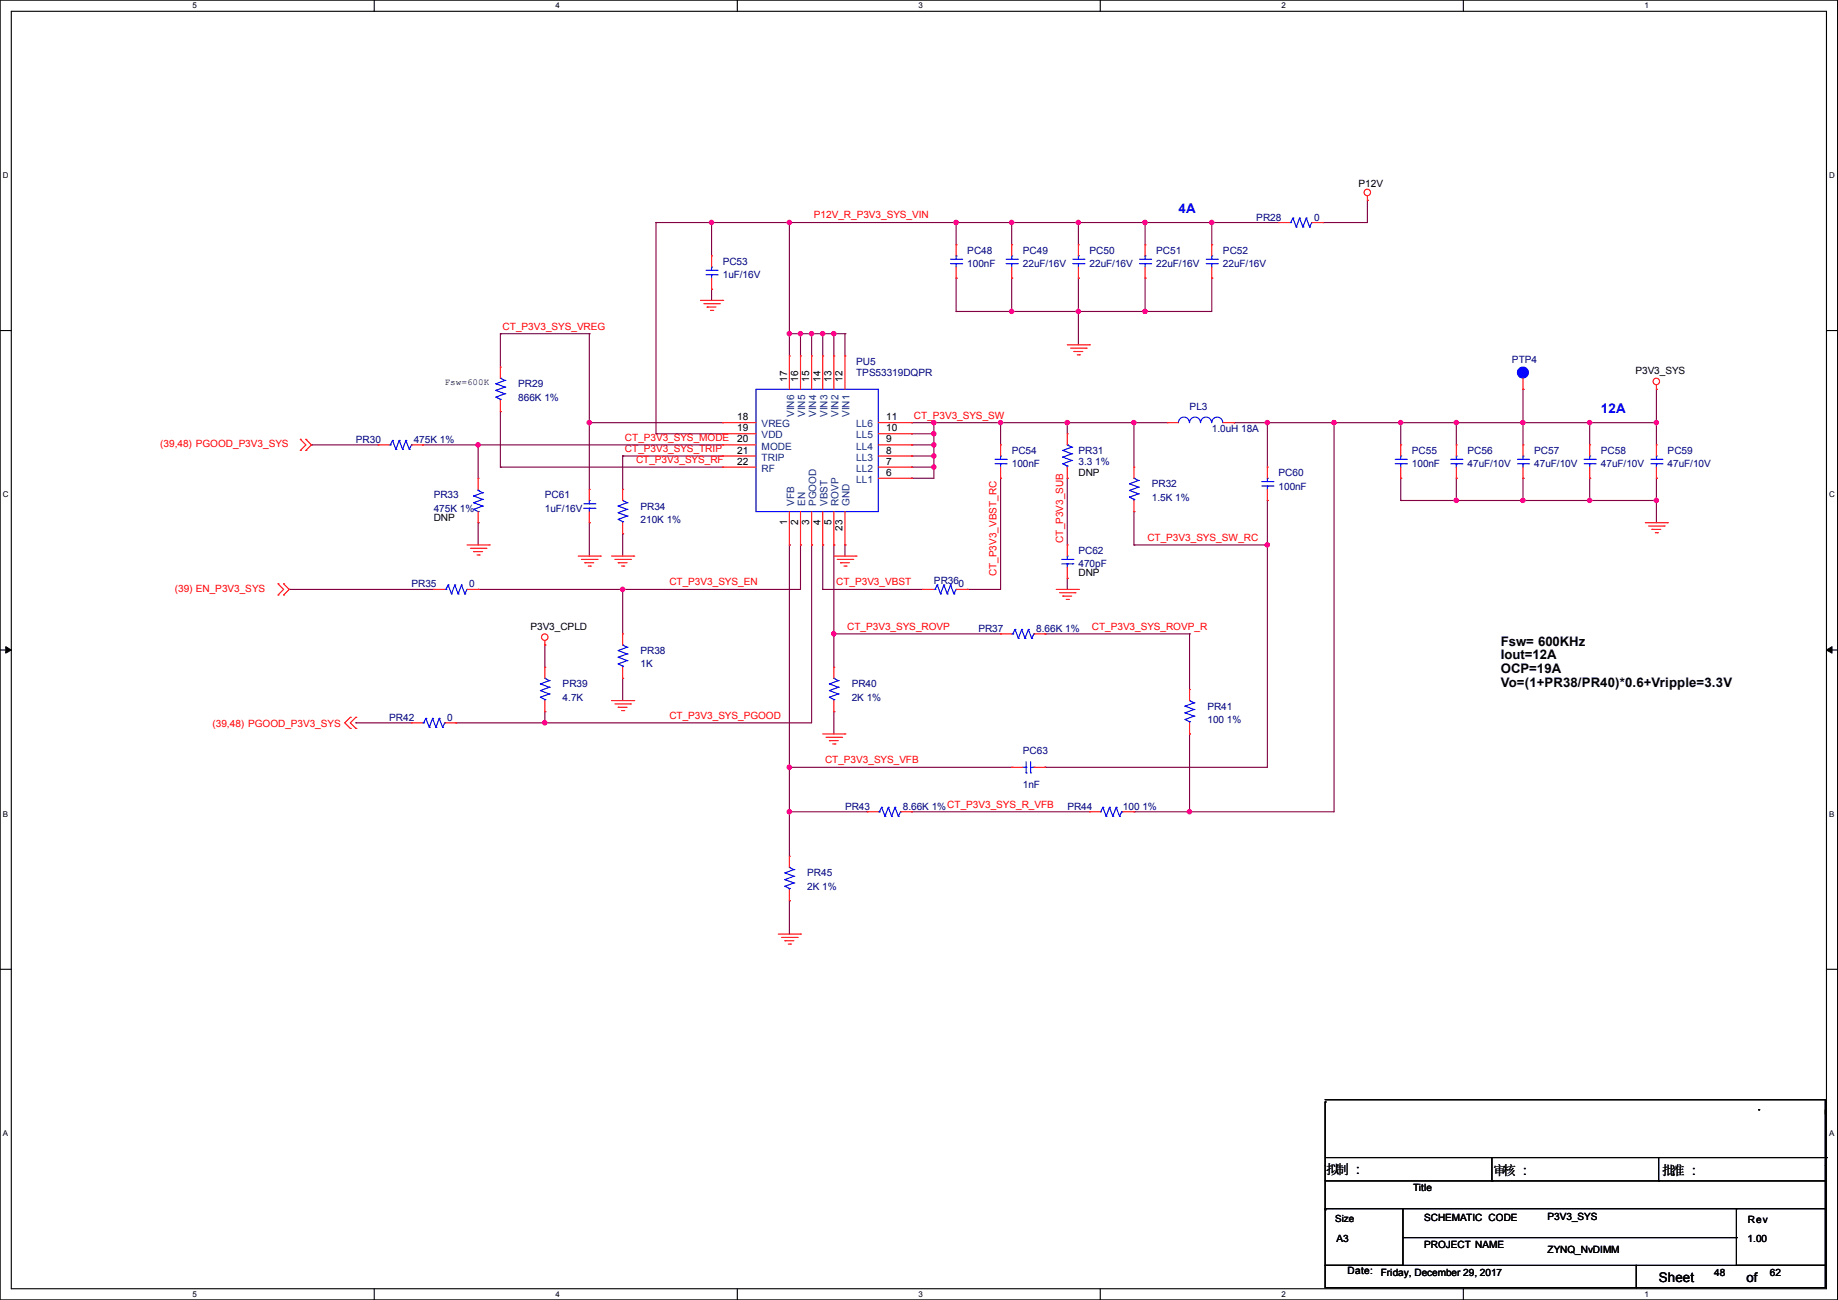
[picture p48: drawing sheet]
<svg xmlns="http://www.w3.org/2000/svg" width="420mm" height="297mm" viewBox="0 0 420 297" stroke-linecap="round" stroke-linejoin="round" font-family="sans-serif">
<defs><g id="words">
<g font-size="3" fill="#00f">
<text x="269.3" y="48.6">4A</text>
<text x="365.8" y="94.3">12A</text>
</g>
<g font-size="3">
<text x="343" y="147.6">Fsw= 600KHz</text>
<text x="343" y="150.7">Iout=12A</text>
<text x="343" y="153.8">OCP=19A</text>
<text x="343" y="156.8">Vo=(1+PR38/PR40)*0.6+Vripple=3.3V</text>
<text x="303.1" y="268.2">拟制 :::</text>
<text x="303.1" y="268.2">拟制</text>
<text x="341.2" y="268.5">审核 :::</text>
<text x="341.2" y="268.5">审核</text>
<text x="379.8" y="268.5">批准 :::</text>
<text x="379.8" y="268.5">批准</text>
<text x="379" y="292.9">Sheet</text>
<text x="399.1" y="292.8">of</text>
</g>
<g font-size="2.3">
<text x="310.4" y="42.8">P12V</text>
<text x="179.8" y="87.2" transform="rotate(-90 179.8 87.2)">17</text>
<text x="182.4" y="87.2" transform="rotate(-90 182.4 87.2)">16</text>
<text x="184.9" y="87.2" transform="rotate(-90 184.9 87.2)">15</text>
<text x="187.5" y="87.2" transform="rotate(-90 187.5 87.2)">14</text>
<text x="190" y="87.2" transform="rotate(-90 190 87.2)">13</text>
<text x="192.5" y="87.2" transform="rotate(-90 192.5 87.2)">12</text>
<text x="373.7" y="85.4">P3V3_SYS</text>
<text x="168.5" y="96">18</text>
<text x="168.5" y="98.6">19</text>
<text x="168.5" y="101.1">20</text>
<text x="202.5" y="101.1">9</text>
<text x="202.5" y="98.6">10</text>
<text x="202.5" y="96">11</text>
<text x="168.5" y="103.6">21</text>
<text x="168.5" y="106.2">22</text>
<text x="202.5" y="106.2">7</text>
<text x="202.5" y="103.6">8</text>
<text x="202.5" y="108.7">6</text>
<text x="246.4" y="108.8">DNP</text>
<text x="99.1" y="119">DNP</text>
<text x="179.8" y="119.9" transform="rotate(-90 179.8 119.9)">1</text>
<text x="182.4" y="119.9" transform="rotate(-90 182.4 119.9)">2</text>
<text x="184.9" y="119.9" transform="rotate(-90 184.9 119.9)">3</text>
<text x="187.5" y="119.9" transform="rotate(-90 187.5 119.9)">4</text>
<text x="190" y="119.9" transform="rotate(-90 190 119.9)">5</text>
<text x="192.5" y="121.2" transform="rotate(-90 192.5 121.2)">23</text>
<text x="246.4" y="131.7">DNP</text>
<text x="121.2" y="143.8">P3V3_CPLD</text>
<text x="322.9" y="272.1">Title</text>
<text x="325.4" y="279">SCHEMATIC CODE</text>
<text x="353.6" y="278.7">P3V3_SYS</text>
<text x="399.4" y="279.5">Rev</text>
<text x="305.4" y="283.8">A3</text>
<text x="325.4" y="285.1">PROJECT NAME</text>
<text x="353.6" y="286.3">ZYNQ_NvDIMM</text>
<text x="399.4" y="283.8">1.00</text>
<text x="307.9" y="291.2">Date:</text>
<text x="315.5" y="291.4">Friday, December 29, 2017</text>
<text x="391.7" y="291.4">48</text>
<text x="404.4" y="291.4">62</text>
</g>
<g font-size="2.3" fill="#f00">
<text x="186" y="49.9">P12V_R_P3V3_SYS_VIN</text>
<text x="114.9" y="75.3">CT_P3V3_SYS_VREG</text>
<text x="208.8" y="95.6">CT_P3V3_SYS_SW</text>
<text x="142.8" y="100.7">CT_P3V3_SYS_MODE</text>
<text x="36.6" y="102.2">(39,48) PGOOD_P3V3_SYS</text>
<text x="142.8" y="103.3">CT_P3V3_SYS_TRIP</text>
<text x="145.3" y="105.8">CT_P3V3_SYS_RF</text>
<text x="243" y="124" transform="rotate(-90 243 124)">CT_P3V3_SUB</text>
<text x="262.2" y="123.6">CT_P3V3_SYS_SW_RC</text>
<text x="227.7" y="131.6" transform="rotate(-90 227.7 131.6)">CT_P3V3_VBST_RC</text>
<text x="39.9" y="135.2">(39) EN_P3V3_SYS</text>
<text x="153" y="133.7">CT_P3V3_SYS_EN</text>
<text x="191.1" y="133.7">CT_P3V3_VBST</text>
<text x="193.6" y="143.9">CT_P3V3_SYS_ROVP</text>
<text x="249.5" y="143.9">CT_P3V3_SYS_ROVP_R</text>
<text x="48.6" y="166.2">(39,48) PGOOD_P3V3_SYS</text>
<text x="153" y="164.2">CT_P3V3_SYS_PGOOD</text>
<text x="188.5" y="174.4">CT_P3V3_SYS_VFB</text>
</g>
<g font-size="2.3" fill="#000080">
<text x="287.1" y="50.4">PR28</text>
<text x="300.3" y="50.4">0</text>
<text x="221" y="58">PC48</text>
<text x="233.7" y="58">PC49</text>
<text x="249" y="58">PC50</text>
<text x="264.2" y="58">PC51</text>
<text x="279.5" y="58">PC52</text>
<text x="165.2" y="60.5">PC53</text>
<text x="165.2" y="63.6">1uF/16V</text>
<text x="221" y="61">100nF</text>
<text x="233.7" y="61">22uF/16V</text>
<text x="249" y="61">22uF/16V</text>
<text x="264.2" y="61">22uF/16V</text>
<text x="279.5" y="61">22uF/16V</text>
<text x="195.6" y="83.4">PU5</text>
<text x="345.5" y="82.9">PTP4</text>
<text x="118.4" y="88.5">PR29</text>
<text x="195.6" y="85.9">TPS53319DQPR</text>
<text x="118.4" y="91.5">866K 1%</text>
<text x="271.8" y="93.6">PL3</text>
<text x="81.3" y="101.2">PR30</text>
<text x="94.5" y="101.2">475K 1%</text>
<text x="276.9" y="98.6">1.0uH 18A</text>
<text x="231.2" y="103.7">PC54</text>
<text x="231.2" y="106.8">100nF</text>
<text x="246.4" y="103.7">PR31</text>
<text x="246.4" y="106.3">3.3 1%</text>
<text x="322.6" y="103.7">PC55</text>
<text x="322.6" y="106.8">100nF</text>
<text x="335.3" y="103.7">PC56</text>
<text x="335.3" y="106.8">47uF/10V</text>
<text x="350.6" y="103.7">PC57</text>
<text x="350.6" y="106.8">47uF/10V</text>
<text x="365.8" y="103.7">PC58</text>
<text x="365.8" y="106.8">47uF/10V</text>
<text x="381.1" y="103.7">PC59</text>
<text x="381.1" y="106.8">47uF/10V</text>
<text x="99.1" y="113.9">PR33</text>
<text x="124.5" y="113.9">PC61</text>
<text x="263.2" y="111.3">PR32</text>
<text x="292.2" y="108.8">PC60</text>
<text x="292.2" y="111.8">100nF</text>
<text x="99.1" y="116.9">475K 1%</text>
<text x="124.5" y="116.9">1uF/16V</text>
<text x="146.4" y="116.4">PR34</text>
<text x="146.4" y="119.5">210K 1%</text>
<text x="263.2" y="114.4">1.5K 1%</text>
<text x="246.4" y="126.6">PC62</text>
<text x="246.4" y="129.6">470pF</text>
<text x="94" y="134.2">PR35</text>
<text x="107.2" y="134.2">0</text>
<text x="213.4" y="133.4">PR36</text>
<text x="219" y="134.2">0</text>
<text x="146.4" y="149.4">PR38</text>
<text x="223.6" y="144.4">PR37</text>
<text x="236.8" y="144.4">8.66K 1%</text>
<text x="146.4" y="152.5">1K</text>
<text x="128.6" y="157.1">PR39</text>
<text x="128.6" y="160.1">4.7K</text>
<text x="194.6" y="157.1">PR40</text>
<text x="194.6" y="160.1">2K 1%</text>
<text x="88.9" y="164.7">PR42</text>
<text x="102.2" y="164.7">0</text>
<text x="275.9" y="162.1">PR41</text>
<text x="275.9" y="165.2">100 1%</text>
<text x="233.7" y="172.3">PC63</text>
<text x="233.7" y="179.9">1nF</text>
<text x="193.1" y="185">PR43</text>
<text x="206.3" y="185">8.66K 1%CT_P3V3_SYS_R_VFB</text>
<text x="243.9" y="185">PR44</text>
<text x="256.6" y="185">100 1%</text>
<text x="184.5" y="200.2">PR45</text>
<text x="184.5" y="203.3">2K 1%</text>
</g>
<g font-size="2.3" fill="#004080">
<text x="181.5" y="95.3" transform="rotate(-90 181.5 95.3)">VIN6</text>
<text x="184" y="95.3" transform="rotate(-90 184 95.3)">VIN5</text>
<text x="186.5" y="95.3" transform="rotate(-90 186.5 95.3)">VIN4</text>
<text x="189.1" y="95.3" transform="rotate(-90 189.1 95.3)">VIN3</text>
<text x="191.6" y="95.3" transform="rotate(-90 191.6 95.3)">VIN2</text>
<text x="194.2" y="95.3" transform="rotate(-90 194.2 95.3)">VIN1</text>
<text x="174" y="97.6">VREG</text>
<text x="174" y="100.2">VDD</text>
<text x="195.6" y="100.2">LL5</text>
<text x="195.6" y="97.6">LL6</text>
<text x="174" y="102.7">MODE</text>
<text x="174" y="105.2">TRIP</text>
<text x="174" y="107.8">RF</text>
<text x="195.6" y="107.8">LL2</text>
<text x="195.6" y="105.2">LL3</text>
<text x="195.6" y="102.7">LL4</text>
<text x="195.6" y="110.3">LL1</text>
<text x="181.5" y="115.6" transform="rotate(-90 181.5 115.6)">VFB</text>
<text x="184" y="115.6" transform="rotate(-90 184 115.6)">EN</text>
<text x="186.5" y="115.6" transform="rotate(-90 186.5 115.6)">PGOOD</text>
<text x="189.1" y="115.6" transform="rotate(-90 189.1 115.6)">VBST</text>
<text x="191.6" y="115.6" transform="rotate(-90 191.6 115.6)">ROVP</text>
<text x="194.2" y="115.6" transform="rotate(-90 194.2 115.6)">GND</text>
</g>
<text font-size="2.2" x="305.1" y="279.2">Size</text>
<text font-size="2.1" x="101.6" y="88.1">Fsw=600K</text>
<g font-size="1.8">
<text x="44" y="1.9">5</text>
<text x="127" y="1.9">4</text>
<text x="209.9" y="1.9">3</text>
<text x="292.9" y="1.9">2</text>
<text x="375.8" y="1.9">1</text>
<text x=".7" y="40.6">D</text>
<text x="418" y="40.6">D</text>
<text x=".7" y="113.6">C</text>
<text x="418" y="113.6">C</text>
<text x=".7" y="186.6">B</text>
<text x="418" y="186.6">B</text>
<text x=".7" y="259.5">A</text>
<text x="418" y="259.5">A</text>
<text x="44" y="296.3">5</text>
<text x="127" y="296.3">4</text>
<text x="209.9" y="296.3">3</text>
<text x="292.9" y="296.3">2</text>
<text x="375.8" y="296.3">1</text>
</g>
</g></defs>
<path d="M0 0h419.9v297h-419.9zM2.6 2.6h414.8v291.8h-414.8z" fill="none" stroke="#000" stroke-width=".25"/>
<g fill="#fff">
<path d="M44 .3h1v2h-1z"/>
<path d="M44 294.7h1v2h-1z"/>
</g>
<path d="M85.5 0v2.6M85.5 294.4v2.6" fill="none" stroke="#000" stroke-width=".25"/>
<g fill="#fff">
<path d="M127 .3h.9v2h-.9z"/>
<path d="M127 294.7h.9v2h-.9z"/>
</g>
<path d="M168.5 0v2.6M168.5 294.4v2.6" fill="none" stroke="#000" stroke-width=".25"/>
<g fill="#fff">
<path d="M209.9 .3h1v2h-1z"/>
<path d="M209.9 294.7h1v2h-1z"/>
</g>
<path d="M251.4 0v2.6M251.4 294.4v2.6" fill="none" stroke="#000" stroke-width=".25"/>
<g fill="#fff">
<path d="M292.9 .3h.9v2h-.9z"/>
<path d="M292.9 294.7h.9v2h-.9z"/>
</g>
<path d="M334.4 0v2.6M334.4 294.4v2.6" fill="none" stroke="#000" stroke-width=".25"/>
<g fill="#fff">
<path d="M375.8 .3h1v2h-1z"/>
<path d="M375.8 294.7h1v2h-1z"/>
<path d="M.7 39h1.2v2h-1.2z"/>
<path d="M418 39h1.3v2h-1.3z"/>
<path d="M.7 112h1.2v2h-1.2z"/>
<path d="M418 112h1.3v2h-1.3z"/>
</g>
<path d="M0 75.5h2.6M417.4 75.5h2.5" fill="none" stroke="#000" stroke-width=".25"/>
<g fill="#fff">
<path d="M.7 185h1.2v1.9h-1.2z"/>
<path d="M418 185h1.2v1.9h-1.2z"/>
</g>
<path d="M0 148.5h2.6M417.4 148.5h2.5" fill="none" stroke="#000" stroke-width=".25"/>
<path d="M1.3 147.7l1.3 .8-1.3 .7zM417.4 148.5l1.2-.8v1.5z" fill="#000" stroke="#000" stroke-width=".23"/>
<g fill="#fff">
<path d="M.7 257.9h1.2v2h-1.2z"/>
<path d="M418 257.9h1.2v2h-1.2z"/>
</g>
<g fill="none" stroke="#000" stroke-width=".25">
<path d="M0 221.4h2.6M417.4 221.4h2.5M302.8 251.8h.1M302.8 251.8v24.6M302.8 251.2h114.3M401.9 253.5h.1M417.1 251.2h.1M417.1 251.2v24.9M302.8 276.1h17.8v13h-17.8zM302.8 276.4h.1M302.8 269.8h114.3M303.1 264.5h114.3"/>
<path d="M320.6 276.1h76.2M340.9 269.8h.1M340.9 264.5v5.3M379 269.8h.1M379 264.5v5.3M396.8 276.1h20.3v13h-20.3zM396.8 276.1h.1M417.1 269.8h.1M417.1 266.2h.1M417.1 276.1h.1M417.4 264.5h.1M302.8 289.1h71.1v5.1h-71.1z"/>
<path d="M320.6 282.7h76.2M373.9 289.1h43.2v5.1h-43.2zM396.8 282.7h.1"/>
</g>
<g fill="none" stroke="#800040" stroke-width=".25">
<path d="M149.9 50.8h.1M149.9 50.8h142.2M149.9 50.8v48.3M162.6 50.8h.1M162.6 50.8v7.7M180.4 50.8h.1M180.4 50.8v30.5M218.5 50.8h.1M218.5 50.8v5.1M231.2 50.8h.1M231.2 50.8v5.1M246.4 50.8h.1"/>
<path d="M246.4 50.8v5.1M261.7 50.8h.1M261.7 50.8v5.1M276.9 50.8h.1M276.9 50.8v5.1M302.3 50.8h.1M312.5 45.8h.1M312.5 45.8v5h-10.2M114.3 76.2h.1M114.3 76.2v7.7M114.3 76.2h20.4M134.7 76.2h.1"/>
<path d="M134.7 76.2v35.6M162.6 66.1h.1M162.6 66.1v2.5M180.4 76.2h.1M180.4 76.2h12.7M182.9 76.2h.1M182.9 76.2v5.1M185.5 76.2h.1M185.5 76.2v5.1M188 76.2h.1M188 76.2v5.1M190.5 76.2h.1"/>
<path d="M190.5 76.2v5.1M193.1 76.2h.1M193.1 76.2v5.1M218.5 71.2h.1M218.5 63.5h.1M218.5 63.5v7.7M231.2 63.5h.1M231.2 71.2h.1M231.2 63.5v7.7M246.4 71.2h.1M246.4 63.5h.1M246.4 63.5v15.3"/>
<path d="M261.7 71.2h.1M261.7 63.5h.1M261.7 63.5v7.7M276.9 63.5h.1M276.9 63.5v7.7h-58.4M114.3 94h.1M114.3 94v12.7M134.7 96.6h.1M134.7 96.6h30.4M149.9 99.1h.1M149.9 99.1h15.2M208.3 99.1h.1"/>
<path d="M208.3 96.6h.1M208.3 99.1h5.1M208.3 96.6h58.4M213.4 96.6h.1M213.4 99.1h.1M213.4 96.6v12.7h-5.1M228.6 96.6h.1M228.6 96.6v5M243.9 96.6h.1M243.9 96.6v2.5M259.1 96.6h.1M259.1 96.6v10.1"/>
<path d="M282 96.6h.1M282 96.6h96.5M289.6 96.6h.1M289.6 96.6v10.1M304.8 96.6h.1M304.8 96.6v88.9h-45.7M320.1 96.6h.1M320.1 96.6v5M332.8 96.6h.1M332.8 96.6v5M348 88.9h.1M348 96.6h.1"/>
<path d="M348 88.9v12.7M363.3 96.6h.1M363.3 96.6v5M378.5 88.9h.1M378.5 96.6h.1M378.5 88.9v12.7M71.2 101.6h.1M71.2 101.6h15.2M96.6 101.6h.1M96.6 101.6h68.5M109.3 119.4h.1M109.3 101.6h.1"/>
<path d="M109.3 101.6v7.7M109.3 119.4v5.1M114.3 106.7h.1M114.3 106.7h50.8M134.7 119.4h.1M134.7 119.4v7.6M142.3 104.2h.1M142.3 104.2v7.6M142.3 104.2h22.8M208.3 101.6h.1M208.3 109.3h.1M208.3 104.2h.1"/>
<path d="M208.3 106.7h.1M208.3 101.6h5.1M208.3 104.2h5.1M208.3 106.7h5.1M213.4 101.6h.1M213.4 104.2h.1M213.4 106.7h.1M228.6 109.3h.1M228.6 109.3v25.4h-7.6M243.9 109.3h.1M243.9 109.3v15.2M259.1 116.9h.1"/>
<path d="M259.1 116.9v7.6M289.6 114.3h.1M289.6 114.3v61h-50.8M320.1 114.3h.1M320.1 109.3h.1M320.1 109.3v5M320.1 114.3h58.4M332.8 114.3h.1M332.8 109.3h.1M332.8 109.3v5M348 114.3h.1M348 109.3h.1"/>
<path d="M348 109.3v5M363.3 114.3h.1M363.3 109.3h.1M363.3 109.3v5M378.5 114.3h.1M378.5 109.3h.1M378.5 109.3v10.1M66.1 134.7h.1M66.1 134.7h33M109.3 134.7h.1M142.3 134.7h.1M142.3 122h.1"/>
<path d="M142.3 122v5M142.3 134.7v10.1M180.4 124.5h.1M180.4 124.5v71.1M182.9 124.5h.1M182.9 124.5v10.2h-73.6M185.5 124.5h.1M185.5 124.5v40.6h-81.3M188 134.7h.1M188 124.5h.1M188 134.7h22.9M188 124.5v10.2"/>
<path d="M190.5 124.5h.1M190.5 124.5v27.9M193.1 124.5h.1M193.1 124.5v2.5M221 134.7h.1M243.9 132.1h.1M243.9 132.1v2.6M259.1 124.5h.1M259.1 124.5h30.5M289.6 124.5h.1M124.5 147.4h.1M124.5 147.4v5"/>
<path d="M142.3 155h.1M142.3 155v5.1M190.5 144.8h.1M190.5 144.8h38.1M238.8 144.8h.1M238.8 144.8h33M271.8 144.8h.1M271.8 144.8v12.7M81.3 165.1h.1M81.3 165.1h12.7M104.2 165.1h.1M124.5 162.6h.1"/>
<path d="M124.5 165.1h.1M124.5 162.6v2.5M180.4 175.3h.1M180.4 175.3h50.8M190.5 162.6h.1M190.5 162.6v5.1M238.8 175.3h.1M271.8 167.7h.1M271.8 167.7v17.8M180.4 185.5h.1M180.4 185.5h17.8M208.3 185.5h.1"/>
<path d="M208.3 185.5h40.7M259.1 185.5h.1M271.8 185.5h.1M180.4 205.8h.1M180.4 205.8v7.6"/>
</g>
<g fill="#f0f" stroke="#f0f" stroke-width=".25">
<circle cx="261.6" cy="71.1" r=".49"/>
<circle cx="246.4" cy="71.1" r=".49"/>
<circle cx="231.2" cy="71.1" r=".49"/>
<circle cx="276.9" cy="50.8" r=".49"/>
<circle cx="261.6" cy="50.8" r=".49"/>
<circle cx="246.4" cy="50.8" r=".49"/>
<circle cx="231.2" cy="50.8" r=".49"/>
<circle cx="162.6" cy="50.8" r=".49"/>
<circle cx="134.6" cy="96.5" r=".49"/>
<circle cx="289.6" cy="96.5" r=".49"/>
<circle cx="320.1" cy="96.5" r=".49"/>
<circle cx="142.3" cy="134.6" r=".49"/>
<circle cx="213.4" cy="99.1" r=".49"/>
<circle cx="213.4" cy="96.5" r=".49"/>
<circle cx="213.4" cy="101.6" r=".49"/>
<circle cx="213.4" cy="104.2" r=".49"/>
<circle cx="213.4" cy="106.7" r=".49"/>
<circle cx="218.5" cy="50.8" r=".49"/>
<circle cx="180.4" cy="50.8" r=".49"/>
<circle cx="180.4" cy="76.2" r=".49"/>
<circle cx="182.9" cy="76.2" r=".49"/>
<circle cx="185.4" cy="76.2" r=".49"/>
<circle cx="188" cy="76.2" r=".49"/>
<circle cx="190.5" cy="76.2" r=".49"/>
<circle cx="378.5" cy="96.5" r=".49"/>
<circle cx="363.2" cy="96.5" r=".49"/>
<circle cx="348" cy="96.5" r=".49"/>
<circle cx="332.8" cy="96.5" r=".49"/>
<circle cx="378.5" cy="114.3" r=".49"/>
<circle cx="363.2" cy="114.3" r=".49"/>
<circle cx="348" cy="114.3" r=".49"/>
<circle cx="332.8" cy="114.3" r=".49"/>
<circle cx="109.2" cy="101.6" r=".49"/>
<circle cx="243.9" cy="96.5" r=".49"/>
<circle cx="228.6" cy="96.5" r=".49"/>
<circle cx="259.1" cy="96.5" r=".49"/>
<circle cx="289.6" cy="124.5" r=".49"/>
<circle cx="271.8" cy="185.4" r=".49"/>
<circle cx="304.8" cy="96.5" r=".49"/>
<circle cx="180.4" cy="185.4" r=".49"/>
<circle cx="180.4" cy="175.3" r=".49"/>
<circle cx="124.5" cy="165.1" r=".49"/>
<circle cx="190.5" cy="144.8" r=".49"/>
</g>
<g fill="none" stroke="#f00" stroke-width=".25">
<path d="M162.6 58.5h.1M162.6 58.5v2.5M218.5 55.9h.1M218.5 55.9v2.6M231.2 55.9h.1M231.2 55.9v2.6M246.4 55.9h.1M246.4 55.9v2.6M261.7 55.9h.1M261.7 55.9v2.6M276.9 55.9h.1M276.9 55.9v2.6"/>
<path d="M292.1 50.8h.1M292.1 50.8h2.6M299.8 50.8h2.5M302.3 50.8h.1M312.5 45.8h.1M312.5 44.7v1.1M160.1 68.6h5M160.8 69.4h3.6M161.6 70.1h.1M161.6 70.1h2M162.3 70.9h.6M162.6 66.1h.1"/>
<path d="M162.6 63.5v2.6M162.9 70.9h.1M164.4 69.4h.1M165.1 68.6h.1M218.5 63.5h.1M218.5 61v2.5M231.2 63.5h.1M231.2 61v2.5M243.9 78.8h5.1M244.6 79.5h3.6M246.4 63.5h.1M246.4 61v2.5"/>
<path d="M248.2 79.5h.1M249 78.8h.1M261.7 63.5h.1M261.7 61v2.5M276.9 63.5h.1M276.9 61v2.5M114.3 94h.1M114.3 83.9h.1M114.3 83.9v2.5M114.3 91.5v2.5M165.1 96.6h.1M165.1 99.1h.1"/>
<path d="M165.1 99.1h7.7M165.1 96.6h7.7M180.4 81.3h.1M180.4 81.3v7.6M182.9 81.3h.1M182.9 81.3v7.6M185.5 81.3h.1M185.5 81.3v7.6M188 81.3h.1M188 81.3v7.6M190.5 81.3h.1M190.5 81.3v7.6"/>
<path d="M193.1 81.3h.1M193.1 81.3v7.6M200.7 99.1h7.6M200.7 96.6h7.6M208.3 99.1h.1M208.3 96.6h.1M243.9 99.1h.1M243.9 99.1v2.5M245.4 80.3h.1M245.4 80.3h2M246.2 81.1h.5M246.7 81.1h.1"/>
<path d="M266.7 96.6h.1M266.7 96.6h2.6M279.4 96.6h2.6M282 96.6h.1M348 88.9h.1M348 86.4v2.5M378.5 88.9h.1M378.5 87.9v1M68.6 100.4h.1M68.6 102.9h.1M68.6 100.4l1.3 1.2-1.3 1.3M69.9 102.9h.1"/>
<path d="M69.9 100.4h.1M69.9 100.4l1.3 1.2-1.3 1.3M86.4 101.6h.1M86.4 101.6h2.5M94 101.6h2.6M96.6 101.6h.1M109.3 109.3h.1M109.3 119.4h.1M109.3 109.3v2.5M109.3 116.9v2.5M134.7 119.4h.1M134.7 111.8h.1"/>
<path d="M134.7 111.8v2.5M134.7 116.9v2.5M142.3 111.8h.1M142.3 111.8v2.5M142.3 119.4v2.6M165.1 101.6h.1M165.1 104.2h.1M165.1 106.7h.1M165.1 106.7h7.7M165.1 104.2h7.7M165.1 101.6h7.7M180.4 116.9v7.6"/>
<path d="M182.9 116.9v7.6M185.5 116.9v7.6M188 116.9v7.6M190.5 116.9v7.6M193.1 116.9v7.6M200.7 109.3h7.6M200.7 106.7h7.6M200.7 104.2h7.6M200.7 101.6h7.6M208.3 109.3h.1M208.3 106.7h.1M208.3 104.2h.1"/>
<path d="M208.3 101.6h.1M228.6 109.3h.1M228.6 101.6h.1M228.6 101.6v2.6M228.6 106.7v2.6M243.9 109.3h.1M243.9 106.7v2.6M259.1 116.9h.1M259.1 106.7h.1M259.1 106.7v2.6M259.1 114.3v2.6M289.6 114.3h.1"/>
<path d="M289.6 106.7h.1M289.6 106.7v2.6M289.6 111.8v2.5M320.1 109.3h.1M320.1 101.6h.1M320.1 101.6v2.6M320.1 106.7v2.6M332.8 109.3h.1M332.8 101.6h.1M332.8 101.6v2.6M332.8 106.7v2.6M348 109.3h.1"/>
<path d="M348 101.6h.1M348 101.6v2.6M348 106.7v2.6M363.3 109.3h.1M363.3 101.6h.1M363.3 101.6v2.6M363.3 106.7v2.6M376 119.4h5M378.5 109.3h.1M378.5 101.6h.1M378.5 101.6v2.6M378.5 106.7v2.6"/>
<path d="M381 119.4h.1M63.5 133.4h.1M63.5 135.9h.1M63.5 133.4l1.3 1.3-1.3 1.2M64.8 135.9h.1M64.8 133.4h.1M64.8 133.4l1.3 1.3-1.3 1.2M99.1 134.7h.1M99.1 134.7h2.5M106.7 134.7h2.6M106.7 124.5h5.1M107.5 125.3h3.5"/>
<path d="M108.2 126h.1M108.2 126h2.1M109 126.8h.5M109.3 134.7h.1M109.5 126.8h.1M111 125.3h.1M111.8 124.5h.1M132.1 127h5.1M132.9 127.8h3.5M133.6 128.6h.1M133.6 128.6h2.1M134.4 129.3h.5"/>
<path d="M134.9 129.3h.1M136.4 127.8h.1M137.2 127h.1M139.7 127h5.1M140.5 127.8h3.6M141.3 128.6h.1M141.3 128.6h2M142 129.3h.5M142.3 122h.1M142.5 129.3h.1M144.1 127.8h.1M144.8 127h.1"/>
<path d="M180.4 124.5h.1M182.9 124.5h.1M185.5 124.5h.1M188 124.5h.1M190.5 124.5h.1M190.5 127h5.1M191.3 127.8h3.6M192.1 128.6h.1M192.1 128.6h2M192.8 129.3h.5M193.1 124.5h.1M193.3 129.3h.1"/>
<path d="M194.9 127.8h.1M195.6 127h.1M210.9 134.7h.1M210.9 134.7h2.5M218.5 134.7h2.5M221 134.7h.1M241.3 134.7h5.1M242.1 135.4h3.6M242.9 136.2h.1M242.9 136.2h2M243.6 136.9h.5M243.9 132.1h.1"/>
<path d="M243.9 124.5h.1M243.9 124.5v2.5M243.9 129.6v2.5M244.1 136.9h.1M245.7 135.4h.1M246.4 134.7h.1M376.7 120.2h3.6M377.5 120.9h.1M377.5 120.9h2M378.2 121.7h.6M378.8 121.7h.1M380.3 120.2h.1"/>
<path d="M124.5 147.4h.1M124.5 152.4h.1M124.5 146.3v1.1M124.5 152.4v2.6M142.3 155h.1M142.3 144.8h.1M142.3 144.8v2.6M142.3 152.4v2.6M190.5 152.4h.1M190.5 152.4v2.6M228.6 144.8h.1M228.6 144.8h2.6"/>
<path d="M236.3 144.8h2.5M238.8 144.8h.1M271.8 157.5h.1M271.8 157.5v2.6M80.1 163.9h.1M80.1 166.4h.1M80.1 163.9l-1.3 1.2 1.3 1.3M81.3 163.9h.1M81.3 166.4h.1M81.3 163.9l-1.2 1.2 1.2 1.3M94 165.1h.1M94 165.1h2.6"/>
<path d="M101.6 165.1h2.6M104.2 165.1h.1M124.5 162.6h.1M124.5 160.1v2.5M139.7 160.1h5.1M140.5 160.8h3.6M141.3 161.6h.1M141.3 161.6h2M142 162.3h.5M142.5 162.3h.1M144.1 160.8h.1M144.8 160.1h.1"/>
<path d="M188 167.7h5.1M188.8 168.4h3.5M189.5 169.2h.1M189.5 169.2h2.1M190.3 170h.5M190.5 162.6h.1M190.5 160.1v2.5M190.8 170h.1M192.3 168.4h.1M193.1 167.7h.1M231.2 175.3h.1M231.2 175.3h2.5"/>
<path d="M236.3 175.3h2.5M238.8 175.3h.1M271.8 167.7h.1M271.8 165.1v2.6M180.4 195.6h.1M180.4 195.6v2.6M198.2 185.5h.1M198.2 185.5h2.5M205.8 185.5h2.5M208.3 185.5h.1M249 185.5h.1M249 185.5h2.5"/>
<path d="M256.6 185.5h2.5M259.1 185.5h.1M177.8 213.4h5.1M178.6 214.2h3.6M179.4 214.9h.1M179.4 214.9h2M180.1 215.7h.5M180.4 205.8h.1M180.4 203.2v2.6M180.6 215.7h.1M182.2 214.2h.1M182.9 213.4h.1"/>
<circle cx="312.4" cy="44" r=".74"/>
<circle cx="378.5" cy="87.1" r=".74"/>
<circle cx="124.5" cy="145.6" r=".74"/>
</g>
<g fill="none" stroke="#00f" stroke-width=".25">
<path d="M217.2 59.2h2.6M218.5 58.5h.1M218.5 58.5v.7M219.8 59.2h.1M229.9 59.2h2.6M231.2 58.5h.1M231.2 58.5v.7M232.5 59.2h.1M245.2 59.2h2.5M246.4 58.5h.1M246.4 58.5v.7M247.7 59.2h.1"/>
<path d="M260.4 59.2h2.5M261.7 58.5h.1M261.7 58.5v.7M262.9 59.2h.1M275.6 59.2h2.6M276.9 58.5h.1M276.9 58.5v.7M278.2 59.2h.1M294.7 50.8h.2M294.9 50.8h.1M295.4 49.8h.1M295.4 49.8l-.5 1"/>
<path d="M295.4 49.8l.8 2.1M296.2 51.9h.1M297 49.8h.1M297 49.8l-.8 2.1M297 49.8l.7 2.1M297.7 51.9h.1M298.5 49.8h.1M298.5 49.8l-.8 2.1M298.5 49.8l.8 2.1M299.3 51.9h.1M299.8 50.8h.1M299.8 50.8l-.5 1.1"/>
<path d="M161.3 62.8h2.6M161.3 61.8h2.6M162.6 61h.1M162.6 62.8h.1M162.6 61v.8M162.6 62.8v.7M163.9 62.8h.1M163.9 61.8h.1M217.2 60.2h2.6M218.5 60.2h.1M218.5 60.2v.8M219.8 60.2h.1"/>
<path d="M229.9 60.2h2.6M231.2 60.2h.1M231.2 60.2v.8M232.5 60.2h.1M245.2 60.2h2.5M246.4 60.2h.1M246.4 60.2v.8M247.7 60.2h.1M260.4 60.2h2.5M261.7 60.2h.1M261.7 60.2v.8M262.9 60.2h.1"/>
<path d="M275.6 60.2h2.6M276.9 60.2h.1M276.9 60.2v.8M278.2 60.2h.1M113.3 90.7h.1M113.3 89.2h.1M113.3 87.7h.1M113.3 90.7l1 .5M113.3 89.2l2.1 .8M113.3 87.7l2.1 .7M114.3 86.4h.1M114.3 91.2h.1"/>
<path d="M114.3 86.4l1.1 .5M114.3 91.2v.3M115.4 90h.1M115.4 88.4h.1M115.4 86.9h.1M115.4 90l-2.1 .7M115.4 88.4l-2.1 .8M115.4 86.9l-2.1 .8M172.8 88.9h27.9v28h-27.9zM269.3 96.6a1.25 1.25 0 0 1 1.2-1.3 1.25 1.25 0 0 1 1.3 1.3M271.8 96.6a1.25 1.25 0 0 1 1.3-1.3 1.25 1.25 0 0 1 1.2 1.3M274.4 96.6a1.25 1.25 0 0 1 1.2-1.3 1.25 1.25 0 0 1 1.3 1.3"/>
<path d="M276.9 96.6a1.25 1.25 0 0 1 1.3-1.3 1.25 1.25 0 0 1 1.2 1.3M88.9 101.6h.3M89.2 101.6h.1M89.7 100.6h.1M89.7 100.6l-.5 1M89.7 100.6l.8 2.1M90.5 102.7h.1M91.2 100.6h.1M91.2 100.6l-.7 2.1M91.2 100.6l.8 2.1M92 102.7h.1M92.8 100.6h.1"/>
<path d="M92.8 100.6l-.8 2.1M92.8 100.6l.7 2.1M93.5 102.7h.1M94 101.6h.1M94 101.6l-.5 1.1M108.2 113.3h.1M108.2 114.9h.1M108.2 116.4h.1M108.2 113.3l2.1 .8M108.2 114.9l2.1 .7M108.2 116.4l1.1 .5M109.3 116.9h.1"/>
<path d="M109.3 112.1h.1M109.3 112.1l1 .5M109.3 111.8v.3M110.3 112.6h.1M110.3 114.1h.1M110.3 115.6h.1M110.3 112.6l-2.1 .7M110.3 114.1l-2.1 .8M110.3 115.6l-2.1 .8M133.4 116.1h2.5M133.4 115.1h2.5M134.7 114.3h.1"/>
<path d="M134.7 116.1h.1M134.7 114.3v.8M134.7 116.1v.8M135.9 116.1h.1M135.9 115.1h.1M141.3 118.7h.1M141.3 117.1h.1M141.3 115.6h.1M141.3 118.7l1 .5M141.3 117.1l2 .8M141.3 115.6l2 .8M142.3 114.3h.1"/>
<path d="M142.3 119.2h.1M142.3 119.2v.2M142.3 114.3l1 .6M143.3 117.9h.1M143.3 116.4h.1M143.3 114.9h.1M143.3 117.9l-2 .8M143.3 116.4l-2 .7M143.3 114.9l-2 .7M227.4 106h2.5M227.4 104.9h2.5M228.6 104.2h.1"/>
<path d="M228.6 106h.1M228.6 104.2v.7M228.6 106v.7M229.9 106h.1M229.9 104.9h.1M242.9 106h.1M242.9 104.4h.1M242.9 102.9h.1M242.9 106l1 .5M242.9 104.4l2 .8M242.9 102.9l2 .8M243.9 101.6h.1"/>
<path d="M243.9 106.5h.1M243.9 106.5v.2M243.9 101.6l1 .6M244.9 105.2h.1M244.9 103.7h.1M244.9 102.2h.1M244.9 105.2l-2 .8M244.9 103.7l-2 .7M244.9 102.2l-2 .7M258.1 113.6h.1M258.1 112.1h.1M258.1 110.5h.1"/>
<path d="M258.1 113.6l1 .5M258.1 112.1l2 .7M258.1 110.5l2 .8M259.1 109.3h.1M259.1 114.1h.1M259.1 109.3l1 .5M259.1 114.1v.2M260.1 112.8h.1M260.1 111.3h.1M260.1 109.8h.1M260.1 112.8l-2 .8M260.1 111.3l-2 .8"/>
<path d="M260.1 109.8l-2 .7M288.3 111h2.6M288.3 110h2.6M289.6 109.3h.1M289.6 111h.1M289.6 109.3v.7M289.6 111v.8M290.9 111h.1M290.9 110h.1M318.8 106h2.6M318.8 104.9h2.6M320.1 104.2h.1"/>
<path d="M320.1 106h.1M320.1 104.2v.7M320.1 106v.7M321.4 106h.1M321.4 104.9h.1M331.5 106h2.6M331.5 104.9h2.6M332.8 104.2h.1M332.8 106h.1M332.8 104.2v.7M332.8 106v.7M334.1 106h.1"/>
<path d="M334.1 104.9h.1M346.8 106h2.5M346.8 104.9h2.5M348 104.2h.1M348 106h.1M348 104.2v.7M348 106v.7M349.3 106h.1M349.3 104.9h.1M362 106h2.5M362 104.9h2.5M363.3 104.2h.1"/>
<path d="M363.3 106h.1M363.3 104.2v.7M363.3 106v.7M364.5 106h.1M364.5 104.9h.1M377.2 106h2.6M377.2 104.9h2.6M378.5 104.2h.1M378.5 106h.1M378.5 104.2v.7M378.5 106v.7M379.8 106h.1"/>
<path d="M379.8 104.9h.1M101.6 134.7h.3M101.9 134.7h.1M102.4 133.6h.1M102.4 133.6l-.5 1.1M102.4 133.6l.8 2.1M103.2 135.7h.1M103.9 133.6h.1M103.9 133.6l-.7 2.1M103.9 133.6l.8 2.1M104.7 135.7h.1M105.5 133.6h.1"/>
<path d="M105.5 133.6l-.8 2.1M105.5 133.6l.7 2.1M106.2 135.7h.1M106.7 134.7h.1M106.7 134.7l-.5 1M213.4 134.7h.3M213.7 134.7h.1M214.2 133.6h.1M214.2 133.6l-.5 1.1M214.2 133.6l.7 2.1M214.9 135.7h.1M215.7 133.6h.1"/>
<path d="M215.7 133.6l-.8 2.1M215.7 133.6l.8 2.1M216.5 135.7h.1M217.2 133.6h.1M217.2 133.6l-.7 2.1M217.2 133.6l.8 2.1M218 135.7h.1M218.5 134.7h.1M218.5 134.7l-.5 1M242.6 128.8h2.6M242.6 127.8h2.6M243.9 127h.1"/>
<path d="M243.9 128.8h.1M243.9 127v.8M243.9 128.8v.8M245.2 128.8h.1M245.2 127.8h.1M123.5 159.3h.1M123.5 157.8h.1M123.5 156.3h.1M123.5 159.3l1 .5M123.5 157.8l2 .7M123.5 156.3l2 .7M124.5 155h.1"/>
<path d="M124.5 159.8h.1M124.5 155l1 .5M124.5 159.8v.3M125.5 158.5h.1M125.5 157h.1M125.5 155.5h.1M125.5 158.5l-2 .8M125.5 157l-2 .8M125.5 155.5l-2 .8M141.3 151.7h.1M141.3 150.2h.1M141.3 148.6h.1"/>
<path d="M141.3 151.7l1 .5M141.3 150.2l2 .7M141.3 148.6l2 .8M142.3 147.4h.1M142.3 152.2h.1M142.3 147.4l1 .5M142.3 152.2v.2M143.3 150.9h.1M143.3 149.4h.1M143.3 147.9h.1M143.3 150.9l-2 .8M143.3 149.4l-2 .8"/>
<path d="M143.3 147.9l-2 .7M189.5 159.3h.1M189.5 157.8h.1M189.5 156.3h.1M189.5 159.3l1 .5M189.5 157.8l2.1 .7M189.5 156.3l2.1 .7M190.5 155h.1M190.5 159.8h.1M190.5 155l1.1 .5M190.5 159.8v.3M191.6 158.5h.1"/>
<path d="M191.6 157h.1M191.6 155.5h.1M191.6 158.5l-2.1 .8M191.6 157l-2.1 .8M191.6 155.5l-2.1 .8M231.2 144.8h.2M231.4 144.8h.1M231.9 143.8h.1M231.9 143.8l-.5 1M231.9 143.8l.8 2M232.7 145.8h.1M233.5 143.8h.1"/>
<path d="M233.5 143.8l-.8 2M233.5 143.8l.7 2M234.2 145.8h.1M235 143.8h.1M235 143.8l-.8 2M235 143.8l.8 2M235.8 145.8h.1M236.3 144.8h.1M236.3 144.8l-.5 1M96.6 165.1h.2M96.8 165.1h.1M97.3 164.1h.1"/>
<path d="M97.3 164.1l-.5 1M97.3 164.1l.8 2.1M98.1 166.2h.1M98.8 164.1h.1M98.8 164.1l-.7 2.1M98.8 164.1l.8 2.1M99.6 166.2h.1M100.4 164.1h.1M100.4 164.1l-.8 2.1M100.4 164.1l.7 2.1M101.1 166.2h.1M101.6 165.1h.1"/>
<path d="M101.6 165.1l-.5 1.1M233.7 175.3h.8M234.5 176.6h.1M234.5 175.3h.1M234.5 174v2.6M235.5 176.6h.1M235.5 174v2.6M235.5 175.3h.8M236.3 175.3h.1M270.8 164.4h.1M270.8 162.9h.1M270.8 161.3h.1"/>
<path d="M270.8 164.4l1 .5M270.8 162.9l2 .7M270.8 161.3l2 .8M271.8 160.1h.1M271.8 164.9h.1M271.8 160.1l1 .5M271.8 164.9v.2M272.8 163.6h.1M272.8 162.1h.1M272.8 160.6h.1M272.8 163.6l-2 .8M272.8 162.1l-2 .8"/>
<path d="M272.8 160.6l-2 .7M179.4 199.4h.1M179.4 199.4l2 .8M180.4 198.2h.1M180.4 198.2l1 .5M181.4 198.7h.1M181.4 198.7l-2 .7M200.7 185.5h.3M201 185.5h.1M201.5 184.4h.1M201.5 184.4l-.5 1.1M201.5 184.4l.7 2.1"/>
<path d="M202.2 186.5h.1M203 184.4h.1M203 184.4l-.8 2.1M203 184.4l.8 2.1M203.8 186.5h.1M204.5 184.4h.1M204.5 184.4l-.7 2.1M204.5 184.4l.8 2.1M205.3 186.5h.1M205.8 185.5h.1M205.8 185.5l-.5 1M251.5 185.5h.1"/>
<path d="M252 184.4h.1M252 184.4l.8 2.1M252 184.4l-.5 1.1M252.8 186.5h.1M253.5 184.4h.1M253.5 184.4l.8 2.1M253.5 184.4l-.7 2.1M254.3 186.5h.1M255.1 184.4h.1M255.1 184.4l.7 2.1M255.1 184.4l-.8 2.1M255.8 186.5h.1"/>
<path d="M256.3 185.5h.1M256.3 185.5l-.5 1M256.3 185.5h.3M179.4 202.5h.1M179.4 201h.1M179.4 202.5l1 .5M179.4 201l2 .7M180.4 203h.1M180.4 203v.2M181.4 201.7h.1M181.4 200.2h.1M181.4 201.7l-2 .8"/>
<path d="M181.4 200.2l-2 .8"/>
</g>
<circle cx="348" cy="85.1" r="1.25" fill="#00f" stroke="#00f" stroke-width=".25"/>
<use href="#words"/>
</svg>
